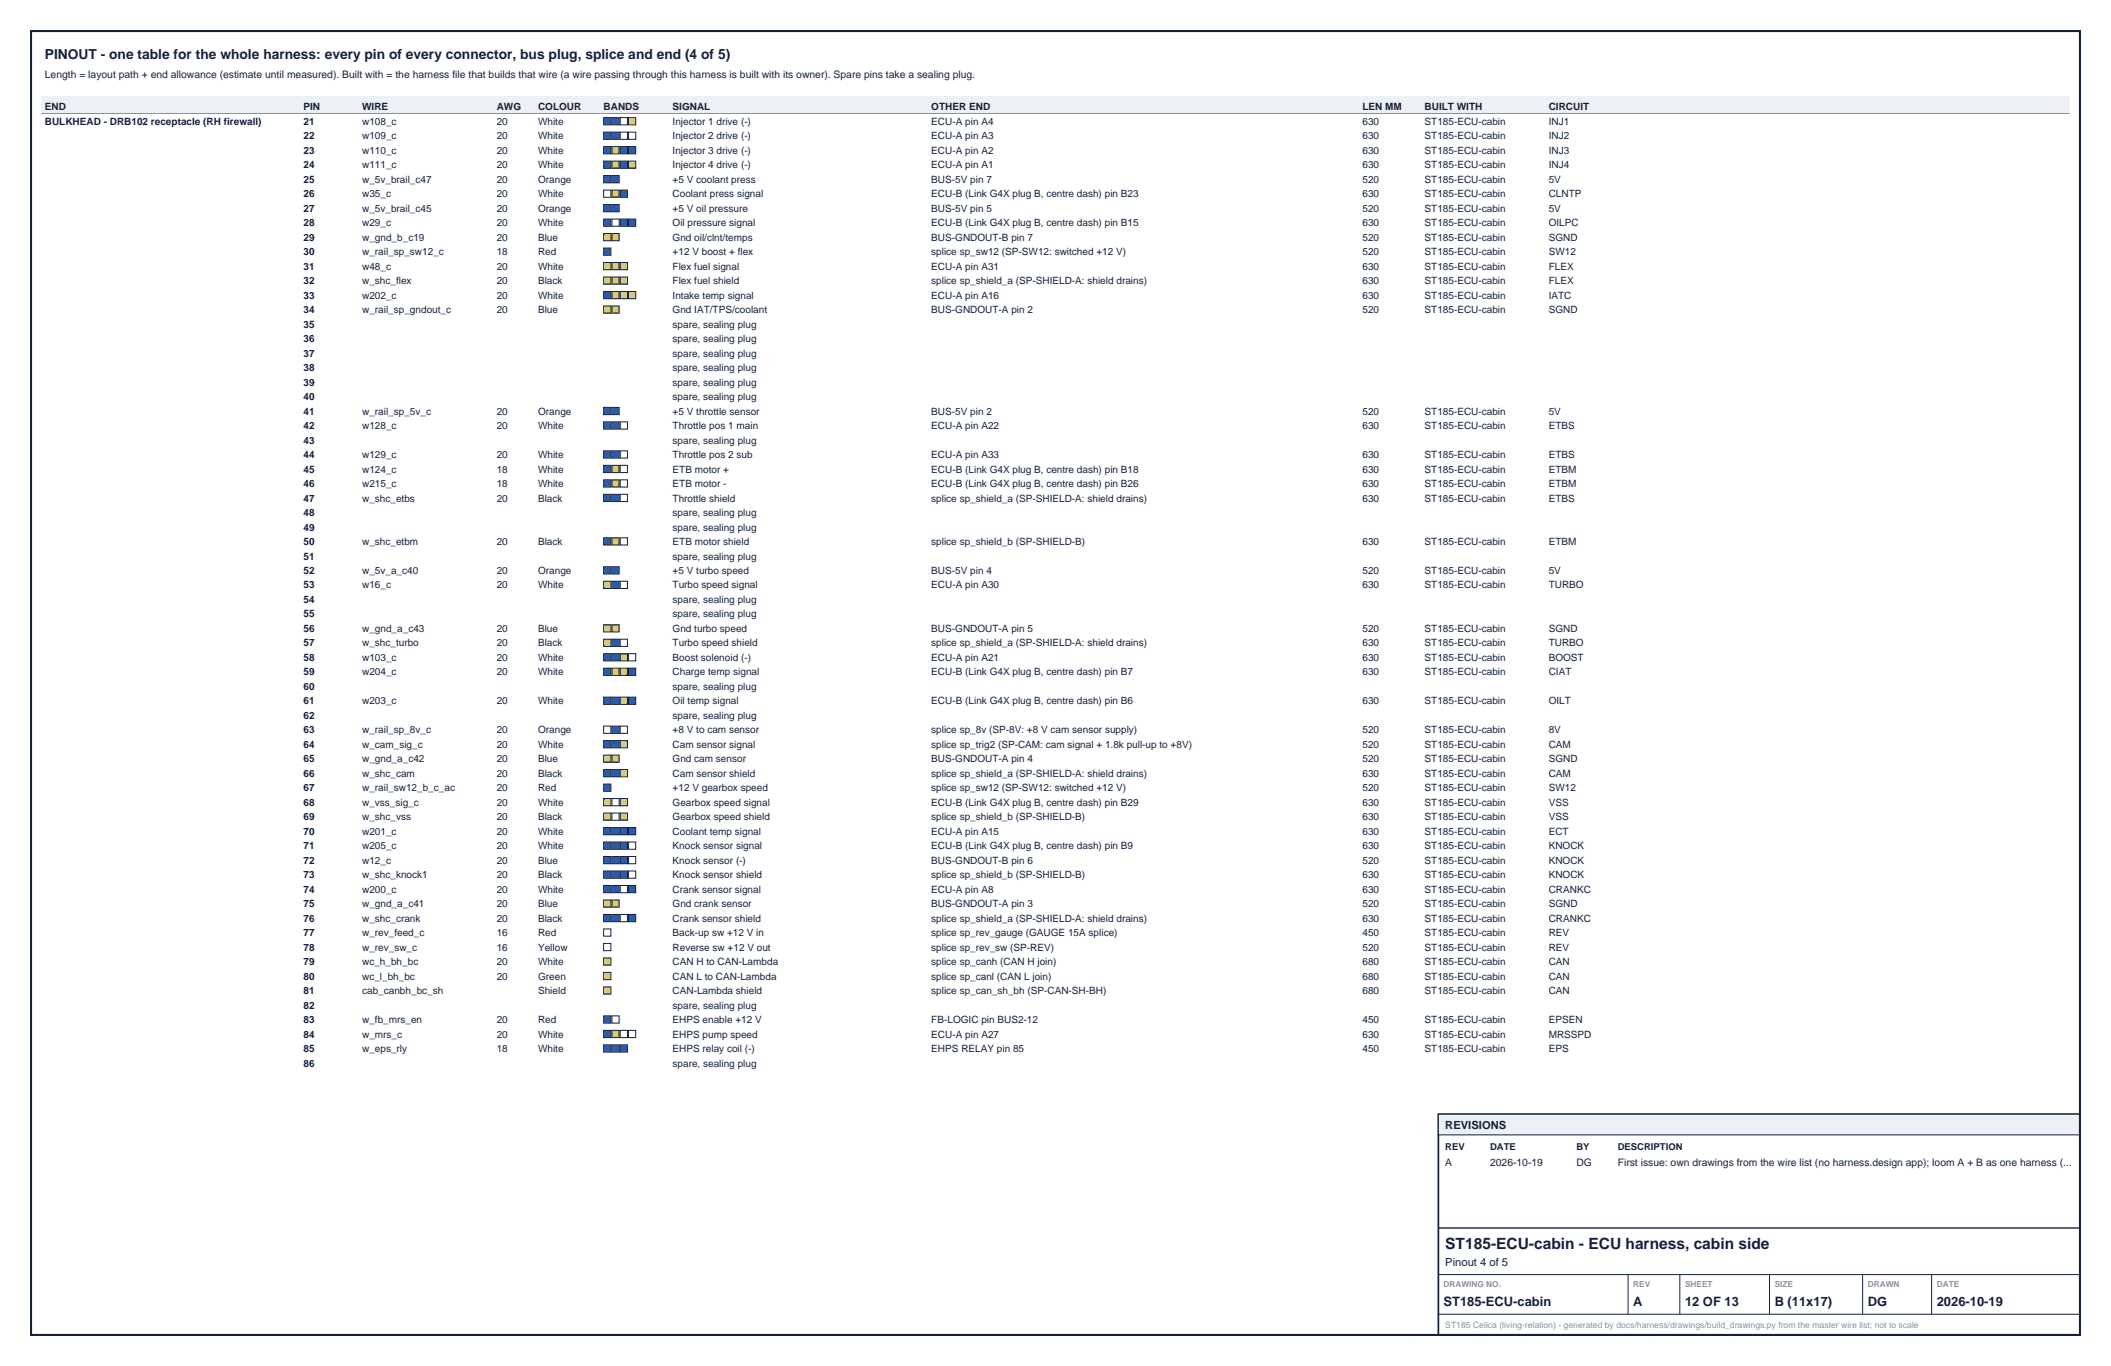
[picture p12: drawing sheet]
<svg xmlns="http://www.w3.org/2000/svg" width="432mm" height="279mm" viewBox="0 0 432 279" stroke-linecap="round" stroke-linejoin="round" font-family="sans-serif">
<defs><g id="words">
<text font-size="3.2" fill="#14213d" x="295.6" y="255.4">ST185-ECU-cabin - ECU harness, cabin side</text>
<text font-size="2.8" fill="#14213d" x="9.2" y="12">PINOUT - one table for the whole harness: every pin of every connector, bus plug, splice and end (4 of 5)</text>
<g font-size="2.6" fill="#14213d">
<text x="295.3" y="267.1">ST185-ECU-cabin</text>
<text x="334.1" y="267.1">A</text>
<text x="344.7" y="267.1">12 OF 13</text>
<text x="363" y="267.1">B (11x17)</text>
<text x="382.1" y="267.1">DG</text>
<text x="396.2" y="267.1">2026-10-19</text>
</g>
<g font-size="2.3" fill="#14213d">
<text x="295.6" y="230.9">REVISIONS</text>
<text x="295.6" y="258.9">Pinout 4 of 5</text>
</g>
<g font-size="2.1" fill="#14213d">
<text x="9.2" y="15.9">Length = layout path + end allowance (estimate until measured). Built with = the harness file that builds that wire (a wire passing through this harness is built with its owner). Spare pins take a sealing plug.</text>
<text x="295.6" y="238.5">A</text>
<text x="304.8" y="238.5">2026-10-19</text>
<text x="322.4" y="238.5">DG</text>
<text x="330.9" y="238.5">First issue: own drawings from the wire list (no harness.design app); loom A + B as one harness (...</text>
</g>
<g font-size="2" fill="#14213d">
<text x="9.2" y="22.6">END</text>
<text x="62.1" y="22.6">PIN</text>
<text x="74.1" y="22.6">WIRE</text>
<text x="101.6" y="22.6">AWG</text>
<text x="110.1" y="22.6">COLOUR</text>
<text x="123.5" y="22.6">BANDS</text>
<text x="137.6" y="22.6">SIGNAL</text>
<text x="190.5" y="22.6">OTHER END</text>
<text x="278.7" y="22.6">LEN MM</text>
<text x="291.4" y="22.6">BUILT WITH</text>
<text x="316.8" y="22.6">CIRCUIT</text>
<text x="9.2" y="25.5">BULKHEAD - DRB102 receptacle (RH firewall)</text>
<text x="62.1" y="25.5">21</text>
<text x="62.1" y="28.5">22</text>
<text x="74.1" y="25.5">w108_c</text>
<text x="74.1" y="28.5">w109_c</text>
<text x="101.6" y="25.5">20</text>
<text x="101.6" y="28.5">20</text>
<text x="110.1" y="25.5">White</text>
<text x="110.1" y="28.5">White</text>
<text x="137.6" y="25.5">Injector 1 drive (-)</text>
<text x="137.6" y="28.5">Injector 2 drive (-)</text>
<text x="190.5" y="25.5">ECU-A pin A4</text>
<text x="190.5" y="28.5">ECU-A pin A3</text>
<text x="278.7" y="25.5">630</text>
<text x="278.7" y="28.5">630</text>
<text x="291.4" y="25.5">ST185-ECU-cabin</text>
<text x="291.4" y="28.5">ST185-ECU-cabin</text>
<text x="316.8" y="25.5">INJ1</text>
<text x="316.8" y="28.5">INJ2</text>
<text x="62.1" y="31.5">23</text>
<text x="62.1" y="34.4">24</text>
<text x="74.1" y="31.5">w110_c</text>
<text x="74.1" y="34.4">w111_c</text>
<text x="101.6" y="31.5">20</text>
<text x="101.6" y="34.4">20</text>
<text x="110.1" y="31.5">White</text>
<text x="110.1" y="34.4">White</text>
<text x="137.6" y="31.5">Injector 3 drive (-)</text>
<text x="137.6" y="34.4">Injector 4 drive (-)</text>
<text x="190.5" y="31.5">ECU-A pin A2</text>
<text x="190.5" y="34.4">ECU-A pin A1</text>
<text x="278.7" y="31.5">630</text>
<text x="278.7" y="34.4">630</text>
<text x="291.4" y="31.5">ST185-ECU-cabin</text>
<text x="291.4" y="34.4">ST185-ECU-cabin</text>
<text x="316.8" y="31.5">INJ3</text>
<text x="316.8" y="34.4">INJ4</text>
<text x="62.1" y="37.4">25</text>
<text x="62.1" y="40.4">26</text>
<text x="74.1" y="37.4">w_5v_brail_c47</text>
<text x="74.1" y="40.4">w35_c</text>
<text x="101.6" y="37.4">20</text>
<text x="101.6" y="40.4">20</text>
<text x="110.1" y="37.4">Orange</text>
<text x="110.1" y="40.4">White</text>
<text x="137.6" y="37.4">+5 V coolant press</text>
<text x="137.6" y="40.4">Coolant press signal</text>
<text x="190.5" y="37.4">BUS-5V pin 7</text>
<text x="190.5" y="40.4">ECU-B (Link G4X plug B, centre dash) pin B23</text>
<text x="278.7" y="37.4">520</text>
<text x="278.7" y="40.4">630</text>
<text x="291.4" y="37.4">ST185-ECU-cabin</text>
<text x="291.4" y="40.4">ST185-ECU-cabin</text>
<text x="316.8" y="37.4">5V</text>
<text x="316.8" y="40.4">CLNTP</text>
<text x="62.1" y="43.3">27</text>
<text x="62.1" y="46.3">28</text>
<text x="74.1" y="43.3">w_5v_brail_c45</text>
<text x="74.1" y="46.3">w29_c</text>
<text x="101.6" y="43.3">20</text>
<text x="101.6" y="46.3">20</text>
<text x="110.1" y="43.3">Orange</text>
<text x="110.1" y="46.3">White</text>
<text x="137.6" y="43.3">+5 V oil pressure</text>
<text x="137.6" y="46.3">Oil pressure signal</text>
<text x="190.5" y="43.3">BUS-5V pin 5</text>
<text x="190.5" y="46.3">ECU-B (Link G4X plug B, centre dash) pin B15</text>
<text x="278.7" y="43.3">520</text>
<text x="278.7" y="46.3">630</text>
<text x="291.4" y="43.3">ST185-ECU-cabin</text>
<text x="291.4" y="46.3">ST185-ECU-cabin</text>
<text x="316.8" y="43.3">5V</text>
<text x="316.8" y="46.3">OILPC</text>
<text x="62.1" y="49.2">29</text>
<text x="62.1" y="52.2">30</text>
<text x="74.1" y="49.2">w_gnd_b_c19</text>
<text x="74.1" y="52.2">w_rail_sp_sw12_c</text>
<text x="101.6" y="49.2">20</text>
<text x="101.6" y="52.2">18</text>
<text x="110.1" y="49.2">Blue</text>
<text x="110.1" y="52.2">Red</text>
<text x="137.6" y="49.2">Gnd oil/clnt/temps</text>
<text x="137.6" y="52.2">+12 V boost + flex</text>
<text x="190.5" y="49.2">BUS-GNDOUT-B pin 7</text>
<text x="190.5" y="52.2">splice sp_sw12 (SP-SW12: switched +12 V)</text>
<text x="278.7" y="49.2">520</text>
<text x="278.7" y="52.2">520</text>
<text x="291.4" y="49.2">ST185-ECU-cabin</text>
<text x="291.4" y="52.2">ST185-ECU-cabin</text>
<text x="316.8" y="49.2">SGND</text>
<text x="316.8" y="52.2">SW12</text>
<text x="62.1" y="55.2">31</text>
<text x="62.1" y="58.1">32</text>
<text x="74.1" y="55.2">w48_c</text>
<text x="74.1" y="58.1">w_shc_flex</text>
<text x="101.6" y="55.2">20</text>
<text x="101.6" y="58.1">20</text>
<text x="110.1" y="55.2">White</text>
<text x="110.1" y="58.1">Black</text>
<text x="137.6" y="55.2">Flex fuel signal</text>
<text x="137.6" y="58.1">Flex fuel shield</text>
<text x="190.5" y="55.2">ECU-A pin A31</text>
<text x="190.5" y="58.1">splice sp_shield_a (SP-SHIELD-A: shield drains)</text>
<text x="278.7" y="55.2">630</text>
<text x="278.7" y="58.1">630</text>
<text x="291.4" y="55.2">ST185-ECU-cabin</text>
<text x="291.4" y="58.1">ST185-ECU-cabin</text>
<text x="316.8" y="55.2">FLEX</text>
<text x="316.8" y="58.1">FLEX</text>
<text x="62.1" y="61.1">33</text>
<text x="62.1" y="64.1">34</text>
<text x="74.1" y="61.1">w202_c</text>
<text x="74.1" y="64.1">w_rail_sp_gndout_c</text>
<text x="101.6" y="61.1">20</text>
<text x="101.6" y="64.1">20</text>
<text x="110.1" y="61.1">White</text>
<text x="110.1" y="64.1">Blue</text>
<text x="137.6" y="61.1">Intake temp signal</text>
<text x="137.6" y="64.1">Gnd IAT/TPS/coolant</text>
<text x="190.5" y="61.1">ECU-A pin A16</text>
<text x="190.5" y="64.1">BUS-GNDOUT-A pin 2</text>
<text x="278.7" y="61.1">630</text>
<text x="278.7" y="64.1">520</text>
<text x="291.4" y="61.1">ST185-ECU-cabin</text>
<text x="291.4" y="64.1">ST185-ECU-cabin</text>
<text x="316.8" y="61.1">IATC</text>
<text x="316.8" y="64.1">SGND</text>
<text x="62.1" y="67">35</text>
<text x="62.1" y="70">36</text>
<text x="137.6" y="67">spare, sealing plug</text>
<text x="137.6" y="70">spare, sealing plug</text>
<text x="62.1" y="73">37</text>
<text x="62.1" y="75.9">38</text>
<text x="137.6" y="73">spare, sealing plug</text>
<text x="137.6" y="75.9">spare, sealing plug</text>
<text x="62.1" y="78.9">39</text>
<text x="62.1" y="81.8">40</text>
<text x="137.6" y="78.9">spare, sealing plug</text>
<text x="137.6" y="81.8">spare, sealing plug</text>
<text x="62.1" y="84.8">41</text>
<text x="62.1" y="87.8">42</text>
<text x="74.1" y="84.8">w_rail_sp_5v_c</text>
<text x="74.1" y="87.8">w128_c</text>
<text x="101.6" y="84.8">20</text>
<text x="101.6" y="87.8">20</text>
<text x="110.1" y="84.8">Orange</text>
<text x="110.1" y="87.8">White</text>
<text x="137.6" y="84.8">+5 V throttle sensor</text>
<text x="137.6" y="87.8">Throttle pos 1 main</text>
<text x="190.5" y="84.8">BUS-5V pin 2</text>
<text x="190.5" y="87.8">ECU-A pin A22</text>
<text x="278.7" y="84.8">520</text>
<text x="278.7" y="87.8">630</text>
<text x="291.4" y="84.8">ST185-ECU-cabin</text>
<text x="291.4" y="87.8">ST185-ECU-cabin</text>
<text x="316.8" y="84.8">5V</text>
<text x="316.8" y="87.8">ETBS</text>
<text x="62.1" y="90.7">43</text>
<text x="62.1" y="93.7">44</text>
<text x="74.1" y="93.7">w129_c</text>
<text x="101.6" y="93.7">20</text>
<text x="110.1" y="93.7">White</text>
<text x="137.6" y="90.7">spare, sealing plug</text>
<text x="137.6" y="93.7">Throttle pos 2 sub</text>
<text x="190.5" y="93.7">ECU-A pin A33</text>
<text x="278.7" y="93.7">630</text>
<text x="291.4" y="93.7">ST185-ECU-cabin</text>
<text x="316.8" y="93.7">ETBS</text>
<text x="62.1" y="96.7">45</text>
<text x="62.1" y="99.6">46</text>
<text x="74.1" y="96.7">w124_c</text>
<text x="74.1" y="99.6">w215_c</text>
<text x="101.6" y="96.7">18</text>
<text x="101.6" y="99.6">18</text>
<text x="110.1" y="96.7">White</text>
<text x="110.1" y="99.6">White</text>
<text x="137.6" y="96.7">ETB motor +</text>
<text x="137.6" y="99.6">ETB motor -</text>
<text x="190.5" y="96.7">ECU-B (Link G4X plug B, centre dash) pin B18</text>
<text x="190.5" y="99.6">ECU-B (Link G4X plug B, centre dash) pin B26</text>
<text x="278.7" y="96.7">630</text>
<text x="278.7" y="99.6">630</text>
<text x="291.4" y="96.7">ST185-ECU-cabin</text>
<text x="291.4" y="99.6">ST185-ECU-cabin</text>
<text x="316.8" y="96.7">ETBM</text>
<text x="316.8" y="99.6">ETBM</text>
<text x="62.1" y="102.6">47</text>
<text x="62.1" y="105.6">48</text>
<text x="74.1" y="102.6">w_shc_etbs</text>
<text x="101.6" y="102.6">20</text>
<text x="110.1" y="102.6">Black</text>
<text x="137.6" y="102.6">Throttle shield</text>
<text x="137.6" y="105.6">spare, sealing plug</text>
<text x="190.5" y="102.6">splice sp_shield_a (SP-SHIELD-A: shield drains)</text>
<text x="278.7" y="102.6">630</text>
<text x="291.4" y="102.6">ST185-ECU-cabin</text>
<text x="316.8" y="102.6">ETBS</text>
<text x="62.1" y="108.5">49</text>
<text x="62.1" y="111.5">50</text>
<text x="74.1" y="111.5">w_shc_etbm</text>
<text x="101.6" y="111.5">20</text>
<text x="110.1" y="111.5">Black</text>
<text x="137.6" y="108.5">spare, sealing plug</text>
<text x="137.6" y="111.5">ETB motor shield</text>
<text x="190.5" y="111.5">splice sp_shield_b (SP-SHIELD-B)</text>
<text x="278.7" y="111.5">630</text>
<text x="291.4" y="111.5">ST185-ECU-cabin</text>
<text x="316.8" y="111.5">ETBM</text>
<text x="62.1" y="114.4">51</text>
<text x="62.1" y="117.4">52</text>
<text x="74.1" y="117.4">w_5v_a_c40</text>
<text x="101.6" y="117.4">20</text>
<text x="110.1" y="117.4">Orange</text>
<text x="137.6" y="114.4">spare, sealing plug</text>
<text x="137.6" y="117.4">+5 V turbo speed</text>
<text x="190.5" y="117.4">BUS-5V pin 4</text>
<text x="278.7" y="117.4">520</text>
<text x="291.4" y="117.4">ST185-ECU-cabin</text>
<text x="316.8" y="117.4">5V</text>
<text x="62.1" y="120.4">53</text>
<text x="62.1" y="123.3">54</text>
<text x="74.1" y="120.4">w16_c</text>
<text x="101.6" y="120.4">20</text>
<text x="110.1" y="120.4">White</text>
<text x="137.6" y="120.4">Turbo speed signal</text>
<text x="137.6" y="123.3">spare, sealing plug</text>
<text x="190.5" y="120.4">ECU-A pin A30</text>
<text x="278.7" y="120.4">630</text>
<text x="291.4" y="120.4">ST185-ECU-cabin</text>
<text x="316.8" y="120.4">TURBO</text>
<text x="62.1" y="126.3">55</text>
<text x="62.1" y="129.3">56</text>
<text x="74.1" y="129.3">w_gnd_a_c43</text>
<text x="101.6" y="129.3">20</text>
<text x="110.1" y="129.3">Blue</text>
<text x="137.6" y="126.3">spare, sealing plug</text>
<text x="137.6" y="129.3">Gnd turbo speed</text>
<text x="190.5" y="129.3">BUS-GNDOUT-A pin 5</text>
<text x="278.7" y="129.3">520</text>
<text x="291.4" y="129.3">ST185-ECU-cabin</text>
<text x="316.8" y="129.3">SGND</text>
<text x="62.1" y="132.2">57</text>
<text x="62.1" y="135.2">58</text>
<text x="74.1" y="132.2">w_shc_turbo</text>
<text x="74.1" y="135.2">w103_c</text>
<text x="101.6" y="132.2">20</text>
<text x="101.6" y="135.2">20</text>
<text x="110.1" y="132.2">Black</text>
<text x="110.1" y="135.2">White</text>
<text x="137.6" y="132.2">Turbo speed shield</text>
<text x="137.6" y="135.2">Boost solenoid (-)</text>
<text x="190.5" y="132.2">splice sp_shield_a (SP-SHIELD-A: shield drains)</text>
<text x="190.5" y="135.2">ECU-A pin A21</text>
<text x="278.7" y="132.2">630</text>
<text x="278.7" y="135.2">630</text>
<text x="291.4" y="132.2">ST185-ECU-cabin</text>
<text x="291.4" y="135.2">ST185-ECU-cabin</text>
<text x="316.8" y="132.2">TURBO</text>
<text x="316.8" y="135.2">BOOST</text>
<text x="62.1" y="138.1">59</text>
<text x="62.1" y="141.1">60</text>
<text x="74.1" y="138.1">w204_c</text>
<text x="101.6" y="138.1">20</text>
<text x="110.1" y="138.1">White</text>
<text x="137.6" y="138.1">Charge temp signal</text>
<text x="137.6" y="141.1">spare, sealing plug</text>
<text x="190.5" y="138.1">ECU-B (Link G4X plug B, centre dash) pin B7</text>
<text x="278.7" y="138.1">630</text>
<text x="291.4" y="138.1">ST185-ECU-cabin</text>
<text x="316.8" y="138.1">CIAT</text>
<text x="62.1" y="144.1">61</text>
<text x="62.1" y="147">62</text>
<text x="74.1" y="144.1">w203_c</text>
<text x="101.6" y="144.1">20</text>
<text x="110.1" y="144.1">White</text>
<text x="137.6" y="144.1">Oil temp signal</text>
<text x="137.6" y="147">spare, sealing plug</text>
<text x="190.5" y="144.1">ECU-B (Link G4X plug B, centre dash) pin B6</text>
<text x="278.7" y="144.1">630</text>
<text x="291.4" y="144.1">ST185-ECU-cabin</text>
<text x="316.8" y="144.1">OILT</text>
<text x="62.1" y="150">63</text>
<text x="62.1" y="153">64</text>
<text x="62.1" y="155.9">65</text>
<text x="74.1" y="150">w_rail_sp_8v_c</text>
<text x="74.1" y="153">w_cam_sig_c</text>
<text x="74.1" y="155.9">w_gnd_a_c42</text>
<text x="101.6" y="150">20</text>
<text x="101.6" y="153">20</text>
<text x="101.6" y="155.9">20</text>
<text x="110.1" y="150">Orange</text>
<text x="110.1" y="153">White</text>
<text x="110.1" y="155.9">Blue</text>
<text x="137.6" y="150">+8 V to cam sensor</text>
<text x="137.6" y="153">Cam sensor signal</text>
<text x="137.6" y="155.9">Gnd cam sensor</text>
<text x="190.5" y="150">splice sp_8v (SP-8V: +8 V cam sensor supply)</text>
<text x="190.5" y="153">splice sp_trig2 (SP-CAM: cam signal + 1.8k pull-up to +8V)</text>
<text x="190.5" y="155.9">BUS-GNDOUT-A pin 4</text>
<text x="278.7" y="150">520</text>
<text x="278.7" y="153">520</text>
<text x="278.7" y="155.9">520</text>
<text x="291.4" y="150">ST185-ECU-cabin</text>
<text x="291.4" y="153">ST185-ECU-cabin</text>
<text x="291.4" y="155.9">ST185-ECU-cabin</text>
<text x="316.8" y="150">8V</text>
<text x="316.8" y="153">CAM</text>
<text x="316.8" y="155.9">SGND</text>
<text x="62.1" y="158.9">66</text>
<text x="62.1" y="161.9">67</text>
<text x="74.1" y="158.9">w_shc_cam</text>
<text x="74.1" y="161.9">w_rail_sw12_b_c_ac</text>
<text x="101.6" y="158.9">20</text>
<text x="101.6" y="161.9">20</text>
<text x="110.1" y="158.9">Black</text>
<text x="110.1" y="161.9">Red</text>
<text x="137.6" y="158.9">Cam sensor shield</text>
<text x="137.6" y="161.9">+12 V gearbox speed</text>
<text x="190.5" y="158.9">splice sp_shield_a (SP-SHIELD-A: shield drains)</text>
<text x="190.5" y="161.9">splice sp_sw12 (SP-SW12: switched +12 V)</text>
<text x="278.7" y="158.9">630</text>
<text x="278.7" y="161.9">520</text>
<text x="291.4" y="158.9">ST185-ECU-cabin</text>
<text x="291.4" y="161.9">ST185-ECU-cabin</text>
<text x="316.8" y="158.9">CAM</text>
<text x="316.8" y="161.9">SW12</text>
<text x="62.1" y="164.8">68</text>
<text x="62.1" y="167.8">69</text>
<text x="74.1" y="164.8">w_vss_sig_c</text>
<text x="74.1" y="167.8">w_shc_vss</text>
<text x="101.6" y="164.8">20</text>
<text x="101.6" y="167.8">20</text>
<text x="110.1" y="164.8">White</text>
<text x="110.1" y="167.8">Black</text>
<text x="137.6" y="164.8">Gearbox speed signal</text>
<text x="137.6" y="167.8">Gearbox speed shield</text>
<text x="190.5" y="164.8">ECU-B (Link G4X plug B, centre dash) pin B29</text>
<text x="190.5" y="167.8">splice sp_shield_b (SP-SHIELD-B)</text>
<text x="278.7" y="164.8">630</text>
<text x="278.7" y="167.8">630</text>
<text x="291.4" y="164.8">ST185-ECU-cabin</text>
<text x="291.4" y="167.8">ST185-ECU-cabin</text>
<text x="316.8" y="164.8">VSS</text>
<text x="316.8" y="167.8">VSS</text>
<text x="62.1" y="170.7">70</text>
<text x="62.1" y="173.7">71</text>
<text x="74.1" y="170.7">w201_c</text>
<text x="74.1" y="173.7">w205_c</text>
<text x="101.6" y="170.7">20</text>
<text x="101.6" y="173.7">20</text>
<text x="110.1" y="170.7">White</text>
<text x="110.1" y="173.7">White</text>
<text x="137.6" y="170.7">Coolant temp signal</text>
<text x="137.6" y="173.7">Knock sensor signal</text>
<text x="190.5" y="170.7">ECU-A pin A15</text>
<text x="190.5" y="173.7">ECU-B (Link G4X plug B, centre dash) pin B9</text>
<text x="278.7" y="170.7">630</text>
<text x="278.7" y="173.7">630</text>
<text x="291.4" y="170.7">ST185-ECU-cabin</text>
<text x="291.4" y="173.7">ST185-ECU-cabin</text>
<text x="316.8" y="170.7">ECT</text>
<text x="316.8" y="173.7">KNOCK</text>
<text x="62.1" y="176.7">72</text>
<text x="62.1" y="179.6">73</text>
<text x="74.1" y="176.7">w12_c</text>
<text x="74.1" y="179.6">w_shc_knock1</text>
<text x="101.6" y="176.7">20</text>
<text x="101.6" y="179.6">20</text>
<text x="110.1" y="176.7">Blue</text>
<text x="110.1" y="179.6">Black</text>
<text x="137.6" y="176.7">Knock sensor (-)</text>
<text x="137.6" y="179.6">Knock sensor shield</text>
<text x="190.5" y="176.7">BUS-GNDOUT-B pin 6</text>
<text x="190.5" y="179.6">splice sp_shield_b (SP-SHIELD-B)</text>
<text x="278.7" y="176.7">520</text>
<text x="278.7" y="179.6">630</text>
<text x="291.4" y="176.7">ST185-ECU-cabin</text>
<text x="291.4" y="179.6">ST185-ECU-cabin</text>
<text x="316.8" y="176.7">KNOCK</text>
<text x="316.8" y="179.6">KNOCK</text>
<text x="62.1" y="182.6">74</text>
<text x="62.1" y="185.6">75</text>
<text x="74.1" y="182.6">w200_c</text>
<text x="74.1" y="185.6">w_gnd_a_c41</text>
<text x="101.6" y="182.6">20</text>
<text x="101.6" y="185.6">20</text>
<text x="110.1" y="182.6">White</text>
<text x="110.1" y="185.6">Blue</text>
<text x="137.6" y="182.6">Crank sensor signal</text>
<text x="137.6" y="185.6">Gnd crank sensor</text>
<text x="190.5" y="182.6">ECU-A pin A8</text>
<text x="190.5" y="185.6">BUS-GNDOUT-A pin 3</text>
<text x="278.7" y="182.6">630</text>
<text x="278.7" y="185.6">520</text>
<text x="291.4" y="182.6">ST185-ECU-cabin</text>
<text x="291.4" y="185.6">ST185-ECU-cabin</text>
<text x="316.8" y="182.6">CRANKC</text>
<text x="316.8" y="185.6">SGND</text>
<text x="62.1" y="188.5">76</text>
<text x="62.1" y="191.5">77</text>
<text x="74.1" y="188.5">w_shc_crank</text>
<text x="74.1" y="191.5">w_rev_feed_c</text>
<text x="101.6" y="188.5">20</text>
<text x="101.6" y="191.5">16</text>
<text x="110.1" y="188.5">Black</text>
<text x="110.1" y="191.5">Red</text>
<text x="137.6" y="188.5">Crank sensor shield</text>
<text x="137.6" y="191.5">Back-up sw +12 V in</text>
<text x="190.5" y="188.5">splice sp_shield_a (SP-SHIELD-A: shield drains)</text>
<text x="190.5" y="191.5">splice sp_rev_gauge (GAUGE 15A splice)</text>
<text x="278.7" y="188.5">630</text>
<text x="278.7" y="191.5">450</text>
<text x="291.4" y="188.5">ST185-ECU-cabin</text>
<text x="291.4" y="191.5">ST185-ECU-cabin</text>
<text x="316.8" y="188.5">CRANKC</text>
<text x="316.8" y="191.5">REV</text>
<text x="62.1" y="194.5">78</text>
<text x="62.1" y="197.4">79</text>
<text x="74.1" y="194.5">w_rev_sw_c</text>
<text x="74.1" y="197.4">wc_h_bh_bc</text>
<text x="101.6" y="194.5">16</text>
<text x="101.6" y="197.4">20</text>
<text x="110.1" y="194.5">Yellow</text>
<text x="110.1" y="197.4">White</text>
<text x="137.6" y="194.5">Reverse sw +12 V out</text>
<text x="137.6" y="197.4">CAN H to CAN-Lambda</text>
<text x="190.5" y="194.5">splice sp_rev_sw (SP-REV)</text>
<text x="190.5" y="197.4">splice sp_canh (CAN H join)</text>
<text x="278.7" y="194.5">520</text>
<text x="278.7" y="197.4">680</text>
<text x="291.4" y="194.5">ST185-ECU-cabin</text>
<text x="291.4" y="197.4">ST185-ECU-cabin</text>
<text x="316.8" y="194.5">REV</text>
<text x="316.8" y="197.4">CAN</text>
<text x="62.1" y="200.4">80</text>
<text x="62.1" y="203.3">81</text>
<text x="74.1" y="200.4">wc_l_bh_bc</text>
<text x="74.1" y="203.3">cab_canbh_bc_sh</text>
<text x="101.6" y="200.4">20</text>
<text x="110.1" y="200.4">Green</text>
<text x="110.1" y="203.3">Shield</text>
<text x="137.6" y="200.4">CAN L to CAN-Lambda</text>
<text x="137.6" y="203.3">CAN-Lambda shield</text>
<text x="190.5" y="200.4">splice sp_canl (CAN L join)</text>
<text x="190.5" y="203.3">splice sp_can_sh_bh (SP-CAN-SH-BH)</text>
<text x="278.7" y="200.4">680</text>
<text x="278.7" y="203.3">680</text>
<text x="291.4" y="200.4">ST185-ECU-cabin</text>
<text x="291.4" y="203.3">ST185-ECU-cabin</text>
<text x="316.8" y="200.4">CAN</text>
<text x="316.8" y="203.3">CAN</text>
<text x="62.1" y="206.3">82</text>
<text x="62.1" y="209.3">83</text>
<text x="74.1" y="209.3">w_fb_mrs_en</text>
<text x="101.6" y="209.3">20</text>
<text x="110.1" y="209.3">Red</text>
<text x="137.6" y="206.3">spare, sealing plug</text>
<text x="137.6" y="209.3">EHPS enable +12 V</text>
<text x="190.5" y="209.3">FB-LOGIC pin BUS2-12</text>
<text x="278.7" y="209.3">450</text>
<text x="291.4" y="209.3">ST185-ECU-cabin</text>
<text x="316.8" y="209.3">EPSEN</text>
<text x="62.1" y="212.2">84</text>
<text x="62.1" y="215.2">85</text>
<text x="74.1" y="212.2">w_mrs_c</text>
<text x="74.1" y="215.2">w_eps_rly</text>
<text x="101.6" y="212.2">20</text>
<text x="101.6" y="215.2">18</text>
<text x="110.1" y="212.2">White</text>
<text x="110.1" y="215.2">White</text>
<text x="137.6" y="212.2">EHPS pump speed</text>
<text x="137.6" y="215.2">EHPS relay coil (-)</text>
<text x="190.5" y="212.2">ECU-A pin A27</text>
<text x="190.5" y="215.2">EHPS RELAY pin 85</text>
<text x="278.7" y="212.2">630</text>
<text x="278.7" y="215.2">450</text>
<text x="291.4" y="212.2">ST185-ECU-cabin</text>
<text x="291.4" y="215.2">ST185-ECU-cabin</text>
<text x="316.8" y="212.2">MRSSPD</text>
<text x="316.8" y="215.2">EPS</text>
<text x="62.1" y="218.2">86</text>
<text x="137.6" y="218.2">spare, sealing plug</text>
</g>
<g font-size="1.9" fill="#14213d">
<text x="295.6" y="235.3">REV</text>
<text x="304.8" y="235.3">DATE</text>
<text x="322.4" y="235.3">BY</text>
<text x="330.9" y="235.3">DESCRIPTION</text>
</g>
<text font-size="1.8" fill="#8c919e" x="295.6" y="271.6">ST185 Celica (living-relation) - generated by docs/harness/drawings/build_drawings.py from the master wire list; not to scale</text>
<g font-size="1.7" fill="#8c919e">
<text x="295.3" y="263.2">DRAWING NO.</text>
<text x="334.1" y="263.2">REV</text>
<text x="344.7" y="263.2">SHEET</text>
<text x="363" y="263.2">SIZE</text>
<text x="382.1" y="263.2">DRAWN</text>
<text x="396.2" y="263.2">DATE</text>
</g>
</g></defs>
<path d="M8.5 19.8h414.8v3.5h-414.8z" fill="#edf0f5"/>
<path d="M8.5 23.2h414.8" fill="none" stroke="#8c919e" stroke-width=".2"/>
<g fill="#1f61cc" stroke="#14213d" stroke-width=".2">
<path d="M123.5 24.1h1.5v1.4h-1.5z"/>
<path d="M125.2 24.1h1.4v1.4h-1.4z"/>
</g>
<path d="M126.9 24.1h1.4v1.4h-1.4z" fill="#fff" stroke="#14213d" stroke-width=".2"/>
<path d="M128.6 24.1h1.4v1.4h-1.4z" fill="#f2cc1a" stroke="#14213d" stroke-width=".2"/>
<g fill="#1f61cc" stroke="#14213d" stroke-width=".2">
<path d="M123.5 27h1.5v1.5h-1.5z"/>
<path d="M125.2 27h1.4v1.5h-1.4z"/>
</g>
<g fill="#fff" stroke="#14213d" stroke-width=".2">
<path d="M126.9 27h1.4v1.5h-1.4z"/>
<path d="M128.6 27h1.4v1.5h-1.4z"/>
</g>
<path d="M123.5 30h1.5v1.5h-1.5z" fill="#1f61cc" stroke="#14213d" stroke-width=".2"/>
<path d="M125.2 30h1.4v1.5h-1.4z" fill="#f2cc1a" stroke="#14213d" stroke-width=".2"/>
<g fill="#1f61cc" stroke="#14213d" stroke-width=".2">
<path d="M126.9 30h1.4v1.5h-1.4z"/>
<path d="M128.6 30h1.4v1.5h-1.4z"/>
<path d="M123.5 32.9h1.5v1.5h-1.5z"/>
</g>
<path d="M125.2 32.9h1.4v1.5h-1.4z" fill="#f2cc1a" stroke="#14213d" stroke-width=".2"/>
<path d="M126.9 32.9h1.4v1.5h-1.4z" fill="#1f61cc" stroke="#14213d" stroke-width=".2"/>
<path d="M128.6 32.9h1.4v1.5h-1.4z" fill="#f2cc1a" stroke="#14213d" stroke-width=".2"/>
<g fill="#1f61cc" stroke="#14213d" stroke-width=".2">
<path d="M123.5 35.9h1.5v1.5h-1.5z"/>
<path d="M125.2 35.9h1.4v1.5h-1.4z"/>
</g>
<path d="M123.5 38.9h1.5v1.5h-1.5z" fill="#fff" stroke="#14213d" stroke-width=".2"/>
<path d="M125.2 38.9h1.4v1.5h-1.4z" fill="#f2cc1a" stroke="#14213d" stroke-width=".2"/>
<g fill="#1f61cc" stroke="#14213d" stroke-width=".2">
<path d="M126.9 38.9h1.4v1.5h-1.4z"/>
<path d="M123.5 41.8h1.5v1.5h-1.5z"/>
<path d="M125.2 41.8h1.4v1.5h-1.4z"/>
<path d="M123.5 44.8h1.5v1.5h-1.5z"/>
</g>
<path d="M125.2 44.8h1.4v1.5h-1.4z" fill="#fff" stroke="#14213d" stroke-width=".2"/>
<g fill="#1f61cc" stroke="#14213d" stroke-width=".2">
<path d="M126.9 44.8h1.4v1.5h-1.4z"/>
<path d="M128.6 44.8h1.4v1.5h-1.4z"/>
</g>
<g fill="#f2cc1a" stroke="#14213d" stroke-width=".2">
<path d="M123.5 47.8h1.5v1.4h-1.5z"/>
<path d="M125.2 47.8h1.4v1.4h-1.4z"/>
</g>
<path d="M123.5 50.7h1.5v1.5h-1.5z" fill="#1f61cc" stroke="#14213d" stroke-width=".2"/>
<g fill="#f2cc1a" stroke="#14213d" stroke-width=".2">
<path d="M123.5 53.7h1.5v1.5h-1.5z"/>
<path d="M125.2 53.7h1.4v1.5h-1.4z"/>
<path d="M126.9 53.7h1.4v1.5h-1.4z"/>
<path d="M123.5 56.7h1.5v1.4h-1.5z"/>
<path d="M125.2 56.7h1.4v1.4h-1.4z"/>
<path d="M126.9 56.7h1.4v1.4h-1.4z"/>
</g>
<path d="M123.5 59.6h1.5v1.5h-1.5z" fill="#1f61cc" stroke="#14213d" stroke-width=".2"/>
<g fill="#f2cc1a" stroke="#14213d" stroke-width=".2">
<path d="M125.2 59.6h1.4v1.5h-1.4z"/>
<path d="M126.9 59.6h1.4v1.5h-1.4z"/>
<path d="M128.6 59.6h1.4v1.5h-1.4z"/>
<path d="M123.5 62.6h1.5v1.5h-1.5z"/>
<path d="M125.2 62.6h1.4v1.5h-1.4z"/>
</g>
<g fill="#1f61cc" stroke="#14213d" stroke-width=".2">
<path d="M123.5 83.3h1.5v1.5h-1.5z"/>
<path d="M125.2 83.3h1.4v1.5h-1.4z"/>
<path d="M123.5 86.3h1.5v1.5h-1.5z"/>
<path d="M125.2 86.3h1.4v1.5h-1.4z"/>
</g>
<path d="M126.9 86.3h1.4v1.5h-1.4z" fill="#fff" stroke="#14213d" stroke-width=".2"/>
<g fill="#1f61cc" stroke="#14213d" stroke-width=".2">
<path d="M123.5 92.2h1.5v1.5h-1.5z"/>
<path d="M125.2 92.2h1.4v1.5h-1.4z"/>
</g>
<path d="M126.9 92.2h1.4v1.5h-1.4z" fill="#fff" stroke="#14213d" stroke-width=".2"/>
<path d="M123.5 95.2h1.5v1.5h-1.5z" fill="#1f61cc" stroke="#14213d" stroke-width=".2"/>
<path d="M125.2 95.2h1.4v1.5h-1.4z" fill="#f2cc1a" stroke="#14213d" stroke-width=".2"/>
<path d="M126.9 95.2h1.4v1.5h-1.4z" fill="#fff" stroke="#14213d" stroke-width=".2"/>
<path d="M123.5 98.1h1.5v1.5h-1.5z" fill="#1f61cc" stroke="#14213d" stroke-width=".2"/>
<path d="M125.2 98.1h1.4v1.5h-1.4z" fill="#f2cc1a" stroke="#14213d" stroke-width=".2"/>
<path d="M126.9 98.1h1.4v1.5h-1.4z" fill="#fff" stroke="#14213d" stroke-width=".2"/>
<g fill="#1f61cc" stroke="#14213d" stroke-width=".2">
<path d="M123.5 101.1h1.5v1.5h-1.5z"/>
<path d="M125.2 101.1h1.4v1.5h-1.4z"/>
</g>
<path d="M126.9 101.1h1.4v1.5h-1.4z" fill="#fff" stroke="#14213d" stroke-width=".2"/>
<path d="M123.5 110h1.5v1.5h-1.5z" fill="#1f61cc" stroke="#14213d" stroke-width=".2"/>
<path d="M125.2 110h1.4v1.5h-1.4z" fill="#f2cc1a" stroke="#14213d" stroke-width=".2"/>
<path d="M126.9 110h1.4v1.5h-1.4z" fill="#fff" stroke="#14213d" stroke-width=".2"/>
<g fill="#1f61cc" stroke="#14213d" stroke-width=".2">
<path d="M123.5 115.9h1.5v1.5h-1.5z"/>
<path d="M125.2 115.9h1.4v1.5h-1.4z"/>
</g>
<path d="M123.5 118.9h1.5v1.5h-1.5z" fill="#f2cc1a" stroke="#14213d" stroke-width=".2"/>
<path d="M125.2 118.9h1.4v1.5h-1.4z" fill="#1f61cc" stroke="#14213d" stroke-width=".2"/>
<path d="M126.9 118.9h1.4v1.5h-1.4z" fill="#fff" stroke="#14213d" stroke-width=".2"/>
<g fill="#f2cc1a" stroke="#14213d" stroke-width=".2">
<path d="M123.5 127.8h1.5v1.5h-1.5z"/>
<path d="M125.2 127.8h1.4v1.5h-1.4z"/>
<path d="M123.5 130.7h1.5v1.5h-1.5z"/>
</g>
<path d="M125.2 130.7h1.4v1.5h-1.4z" fill="#1f61cc" stroke="#14213d" stroke-width=".2"/>
<path d="M126.9 130.7h1.4v1.5h-1.4z" fill="#fff" stroke="#14213d" stroke-width=".2"/>
<g fill="#1f61cc" stroke="#14213d" stroke-width=".2">
<path d="M123.5 133.7h1.5v1.5h-1.5z"/>
<path d="M125.2 133.7h1.4v1.5h-1.4z"/>
</g>
<path d="M126.9 133.7h1.4v1.5h-1.4z" fill="#f2cc1a" stroke="#14213d" stroke-width=".2"/>
<path d="M128.6 133.7h1.4v1.5h-1.4z" fill="#fff" stroke="#14213d" stroke-width=".2"/>
<path d="M123.5 136.7h1.5v1.4h-1.5z" fill="#1f61cc" stroke="#14213d" stroke-width=".2"/>
<g fill="#f2cc1a" stroke="#14213d" stroke-width=".2">
<path d="M125.2 136.7h1.4v1.4h-1.4z"/>
<path d="M126.9 136.7h1.4v1.4h-1.4z"/>
</g>
<g fill="#1f61cc" stroke="#14213d" stroke-width=".2">
<path d="M128.6 136.7h1.4v1.4h-1.4z"/>
<path d="M123.5 142.6h1.5v1.5h-1.5z"/>
<path d="M125.2 142.6h1.4v1.5h-1.4z"/>
</g>
<path d="M126.9 142.6h1.4v1.5h-1.4z" fill="#f2cc1a" stroke="#14213d" stroke-width=".2"/>
<path d="M128.6 142.6h1.4v1.5h-1.4z" fill="#1f61cc" stroke="#14213d" stroke-width=".2"/>
<path d="M123.5 148.5h1.5v1.5h-1.5z" fill="#fff" stroke="#14213d" stroke-width=".2"/>
<path d="M125.2 148.5h1.4v1.5h-1.4z" fill="#1f61cc" stroke="#14213d" stroke-width=".2"/>
<path d="M126.9 148.5h1.4v1.5h-1.4z" fill="#fff" stroke="#14213d" stroke-width=".2"/>
<g fill="#1f61cc" stroke="#14213d" stroke-width=".2">
<path d="M123.5 151.5h1.5v1.5h-1.5z"/>
<path d="M125.2 151.5h1.4v1.5h-1.4z"/>
</g>
<g fill="#f2cc1a" stroke="#14213d" stroke-width=".2">
<path d="M126.9 151.5h1.4v1.5h-1.4z"/>
<path d="M123.5 154.4h1.5v1.5h-1.5z"/>
<path d="M125.2 154.4h1.4v1.5h-1.4z"/>
</g>
<g fill="#1f61cc" stroke="#14213d" stroke-width=".2">
<path d="M123.5 157.4h1.5v1.5h-1.5z"/>
<path d="M125.2 157.4h1.4v1.5h-1.4z"/>
</g>
<path d="M126.9 157.4h1.4v1.5h-1.4z" fill="#f2cc1a" stroke="#14213d" stroke-width=".2"/>
<path d="M123.5 160.4h1.5v1.5h-1.5z" fill="#1f61cc" stroke="#14213d" stroke-width=".2"/>
<path d="M123.5 163.3h1.5v1.5h-1.5z" fill="#f2cc1a" stroke="#14213d" stroke-width=".2"/>
<path d="M125.2 163.3h1.4v1.5h-1.4z" fill="#fff" stroke="#14213d" stroke-width=".2"/>
<g fill="#f2cc1a" stroke="#14213d" stroke-width=".2">
<path d="M126.9 163.3h1.4v1.5h-1.4z"/>
<path d="M123.5 166.3h1.5v1.5h-1.5z"/>
</g>
<path d="M125.2 166.3h1.4v1.5h-1.4z" fill="#fff" stroke="#14213d" stroke-width=".2"/>
<path d="M126.9 166.3h1.4v1.5h-1.4z" fill="#f2cc1a" stroke="#14213d" stroke-width=".2"/>
<g fill="#1f61cc" stroke="#14213d" stroke-width=".2">
<path d="M123.5 169.3h1.5v1.4h-1.5z"/>
<path d="M125.2 169.3h1.4v1.4h-1.4z"/>
<path d="M126.9 169.3h1.4v1.4h-1.4z"/>
<path d="M128.6 169.3h1.4v1.4h-1.4z"/>
<path d="M123.5 172.2h1.5v1.5h-1.5z"/>
<path d="M125.2 172.2h1.4v1.5h-1.4z"/>
<path d="M126.9 172.2h1.4v1.5h-1.4z"/>
</g>
<path d="M128.6 172.2h1.4v1.5h-1.4z" fill="#fff" stroke="#14213d" stroke-width=".2"/>
<g fill="#1f61cc" stroke="#14213d" stroke-width=".2">
<path d="M123.5 175.2h1.5v1.5h-1.5z"/>
<path d="M125.2 175.2h1.4v1.5h-1.4z"/>
<path d="M126.9 175.2h1.4v1.5h-1.4z"/>
</g>
<path d="M128.6 175.2h1.4v1.5h-1.4z" fill="#fff" stroke="#14213d" stroke-width=".2"/>
<g fill="#1f61cc" stroke="#14213d" stroke-width=".2">
<path d="M123.5 178.2h1.5v1.4h-1.5z"/>
<path d="M125.2 178.2h1.4v1.4h-1.4z"/>
<path d="M126.9 178.2h1.4v1.4h-1.4z"/>
</g>
<path d="M128.6 178.2h1.4v1.4h-1.4z" fill="#fff" stroke="#14213d" stroke-width=".2"/>
<g fill="#1f61cc" stroke="#14213d" stroke-width=".2">
<path d="M123.5 181.1h1.5v1.5h-1.5z"/>
<path d="M125.2 181.1h1.4v1.5h-1.4z"/>
</g>
<path d="M126.9 181.1h1.4v1.5h-1.4z" fill="#fff" stroke="#14213d" stroke-width=".2"/>
<path d="M128.6 181.1h1.4v1.5h-1.4z" fill="#1f61cc" stroke="#14213d" stroke-width=".2"/>
<g fill="#f2cc1a" stroke="#14213d" stroke-width=".2">
<path d="M123.5 184.1h1.5v1.5h-1.5z"/>
<path d="M125.2 184.1h1.4v1.5h-1.4z"/>
</g>
<g fill="#1f61cc" stroke="#14213d" stroke-width=".2">
<path d="M123.5 187h1.5v1.5h-1.5z"/>
<path d="M125.2 187h1.4v1.5h-1.4z"/>
</g>
<path d="M126.9 187h1.4v1.5h-1.4z" fill="#fff" stroke="#14213d" stroke-width=".2"/>
<path d="M128.6 187h1.4v1.5h-1.4z" fill="#1f61cc" stroke="#14213d" stroke-width=".2"/>
<g fill="#fff" stroke="#14213d" stroke-width=".2">
<path d="M123.5 190h1.5v1.5h-1.5z"/>
<path d="M123.5 193h1.5v1.5h-1.5z"/>
</g>
<g fill="#f2cc1a" stroke="#14213d" stroke-width=".2">
<path d="M123.5 195.9h1.5v1.5h-1.5z"/>
<path d="M123.5 198.9h1.5v1.5h-1.5z"/>
<path d="M123.5 201.9h1.5v1.4h-1.5z"/>
</g>
<path d="M123.5 207.8h1.5v1.5h-1.5z" fill="#1f61cc" stroke="#14213d" stroke-width=".2"/>
<path d="M125.2 207.8h1.4v1.5h-1.4z" fill="#fff" stroke="#14213d" stroke-width=".2"/>
<path d="M123.5 210.7h1.5v1.5h-1.5z" fill="#1f61cc" stroke="#14213d" stroke-width=".2"/>
<path d="M125.2 210.7h1.4v1.5h-1.4z" fill="#f2cc1a" stroke="#14213d" stroke-width=".2"/>
<g fill="#fff" stroke="#14213d" stroke-width=".2">
<path d="M126.9 210.7h1.4v1.5h-1.4z"/>
<path d="M128.6 210.7h1.4v1.5h-1.4z"/>
</g>
<g fill="#1f61cc" stroke="#14213d" stroke-width=".2">
<path d="M123.5 213.7h1.5v1.5h-1.5z"/>
<path d="M125.2 213.7h1.4v1.5h-1.4z"/>
<path d="M126.9 213.7h1.4v1.5h-1.4z"/>
</g>
<path d="M294.2 227.9h131.2v45.1h-131.2z" fill="none" stroke="#14213d" stroke-width=".35"/>
<path d="M294.2 227.9h131.2v4.2h-131.2z" fill="#edf0f5" stroke="#14213d" stroke-width=".21"/>
<path d="M294.2 251.2h131.2" fill="none" stroke="#14213d" stroke-width=".28"/>
<path d="M294.2 260.7h131.2M294.2 268.8h131.2M333 260.7v8.1M343.6 260.7v8.1M361.9 260.7v8.1M381 260.7v8.1M395.1 260.7v8.1" fill="none" stroke="#14213d" stroke-width=".2"/>
<path d="M6.3 6.4h419.1v266.6h-419.1z" fill="none" stroke="#14213d" stroke-width=".42"/>
<use href="#words"/>
</svg>
